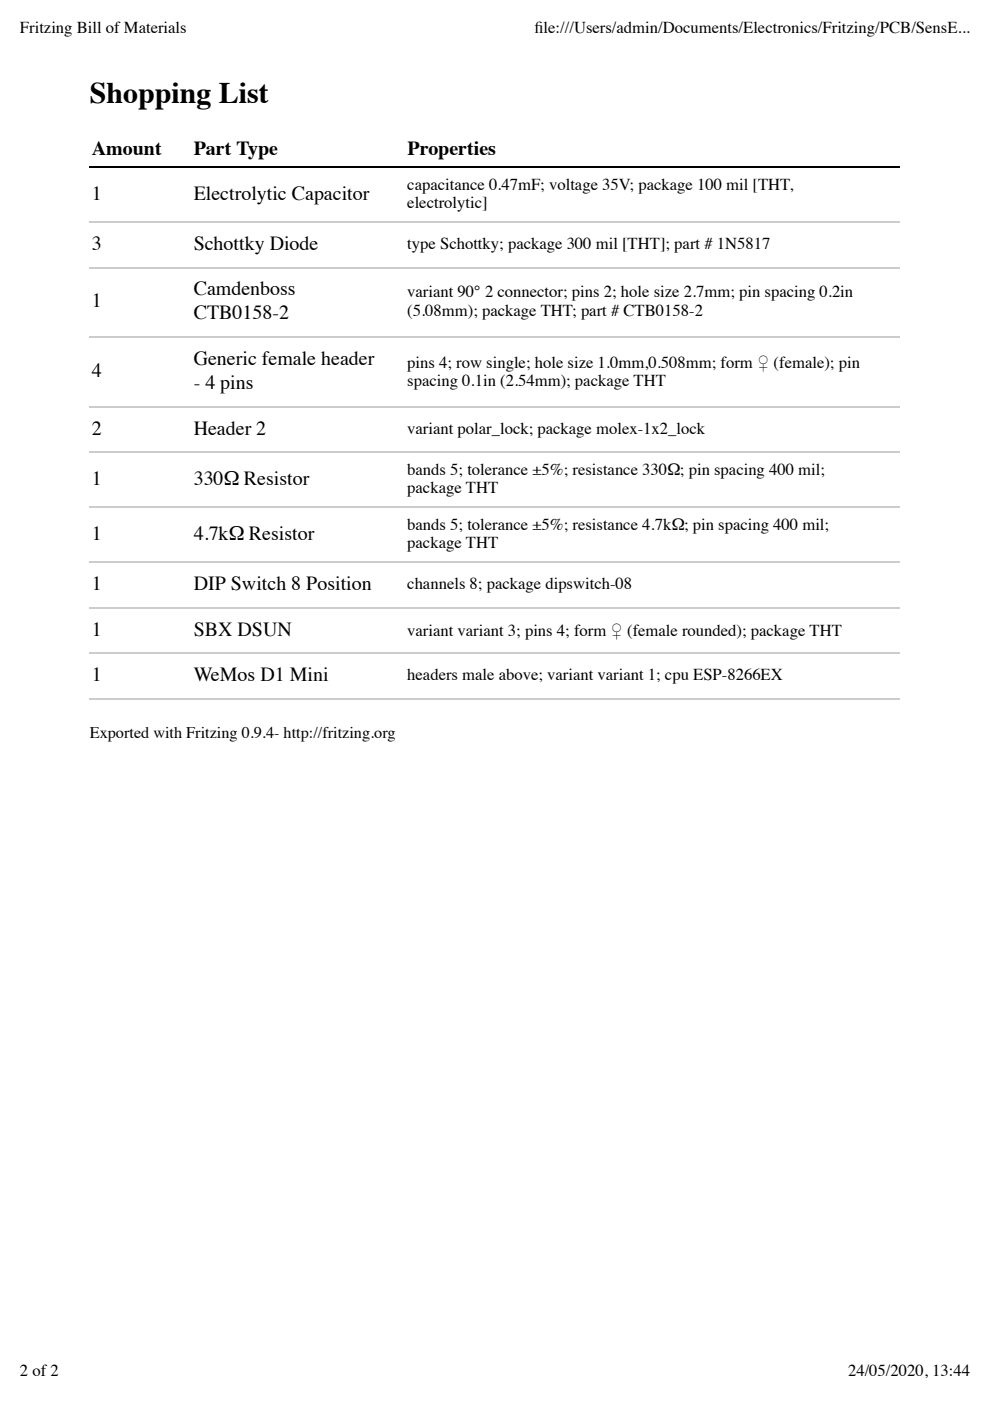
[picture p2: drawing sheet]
<svg xmlns="http://www.w3.org/2000/svg" width="210mm" height="297mm" viewBox="0 0 210 297" stroke-linecap="round" stroke-linejoin="round" font-family="sans-serif">
<defs><g id="words">
<text font-size="6.3" x="19" y="21.9">Shopping List</text>
<g font-size="4.2">
<text x="19.5" y="32.9">Amount</text>
<text x="41.1" y="32.9">Part Type</text>
<text x="86.4" y="32.9">Properties</text>
<text x="19.5" y="42.3">1</text>
<text x="41.1" y="42.3">Electrolytic Capacitor</text>
<text x="19.5" y="53">3</text>
<text x="41.1" y="53">Schottky Diode</text>
<text x="19.5" y="65.2">1</text>
<text x="41.1" y="62.6">Camdenboss</text>
<text x="41.1" y="67.7">CTB0158-2</text>
<text x="41.1" y="77.4">Generic female header</text>
<text x="19.5" y="79.9">4</text>
<text x="41.1" y="82.5">- 4 pins</text>
<text x="19.5" y="92.1">2</text>
<text x="41.1" y="92.1">Header 2</text>
<text x="19.5" y="102.8">1</text>
<text x="41.1" y="102.8">330Ω Resistor</text>
<text x="19.5" y="114.4">1</text>
<text x="41.1" y="114.4">4.7kΩ Resistor</text>
<text x="19.5" y="125.1">1</text>
<text x="41.1" y="125.1">DIP Switch 8 Position</text>
<text x="19.5" y="134.7">1</text>
<text x="41.1" y="134.7">SBX DSUN</text>
<text x="19.5" y="144.4">1</text>
<text x="41.1" y="144.4">WeMos D1 Mini</text>
</g>
<g font-size="3.5">
<text x="4.2" y="7.1">Fritzing Bill of Materials</text>
<text x="113.3" y="7.1">f</text>
<text x="113.3" y="7.1">ile:///Users/admin/Documents/Electronics/Fritzing/PCB/SensE...</text>
<text x="86.4" y="40.2">capacitance 0.47mF; voltage 35V; package 100 mil [THT,</text>
<text x="86.4" y="44.1">electrolytic]</text>
<text x="86.4" y="52.8">type Schottky; package 300 mil [THT]; part # 1N5817</text>
<text x="86.4" y="63.1">variant 90° 2 connector; pins 2; hole size 2.7mm; pin spacing 0.2in</text>
<text x="86.4" y="66.9">(5.08mm); package THT; part # CTB0158-2</text>
<text x="86.4" y="78">pins 4; row single; hole size 1.0mm,0.508mm; form ♀ (female); pin</text>
<text x="86.4" y="81.9">spacing 0.1in (2.54mm); package THT</text>
<text x="86.4" y="91.9">variant polar_lock; package molex-1x2_lock</text>
<text x="86.4" y="100.7">bands 5; tolerance ±5%; resistance 330Ω; pin spacing 400 mil;</text>
<text x="86.4" y="104.5">package THT</text>
<text x="86.4" y="112.3">bands 5; tolerance ±5%; resistance 4.7kΩ; pin spacing 400 mil;</text>
<text x="86.4" y="116.2">package THT</text>
<text x="86.4" y="124.9">channels 8; package dipswitch-08</text>
<text x="86.4" y="134.7">variant variant 3; pins 4; form ♀ (female rounded); package THT</text>
<text x="86.4" y="144.2">headers male above; variant variant 1; cpu ESP-8266EX</text>
<text x="4.2" y="291.7">2 of 2</text>
<text x="179.8" y="291.7">24/05/2020, 13:44</text>
</g>
<text font-size="3.4" x="19" y="156.4">Exported with Fritzing 0.9.4- http://fritzing.org</text>
</g></defs>
<path d="M19 35.4h171.9" fill="none" stroke="#000" stroke-width=".35"/>
<path d="M19 47.1h171.9M19 56.7h171.9M19 71.5h171.9M19 86.2h171.9M19 95.9h171.9M19 107.5h171.9M19 119.2h171.9M19 128.8h171.9M19 138.5h171.9M19 148.2h171.9" fill="none" stroke="#ccc" stroke-width=".35"/>
<use href="#words"/>
</svg>
